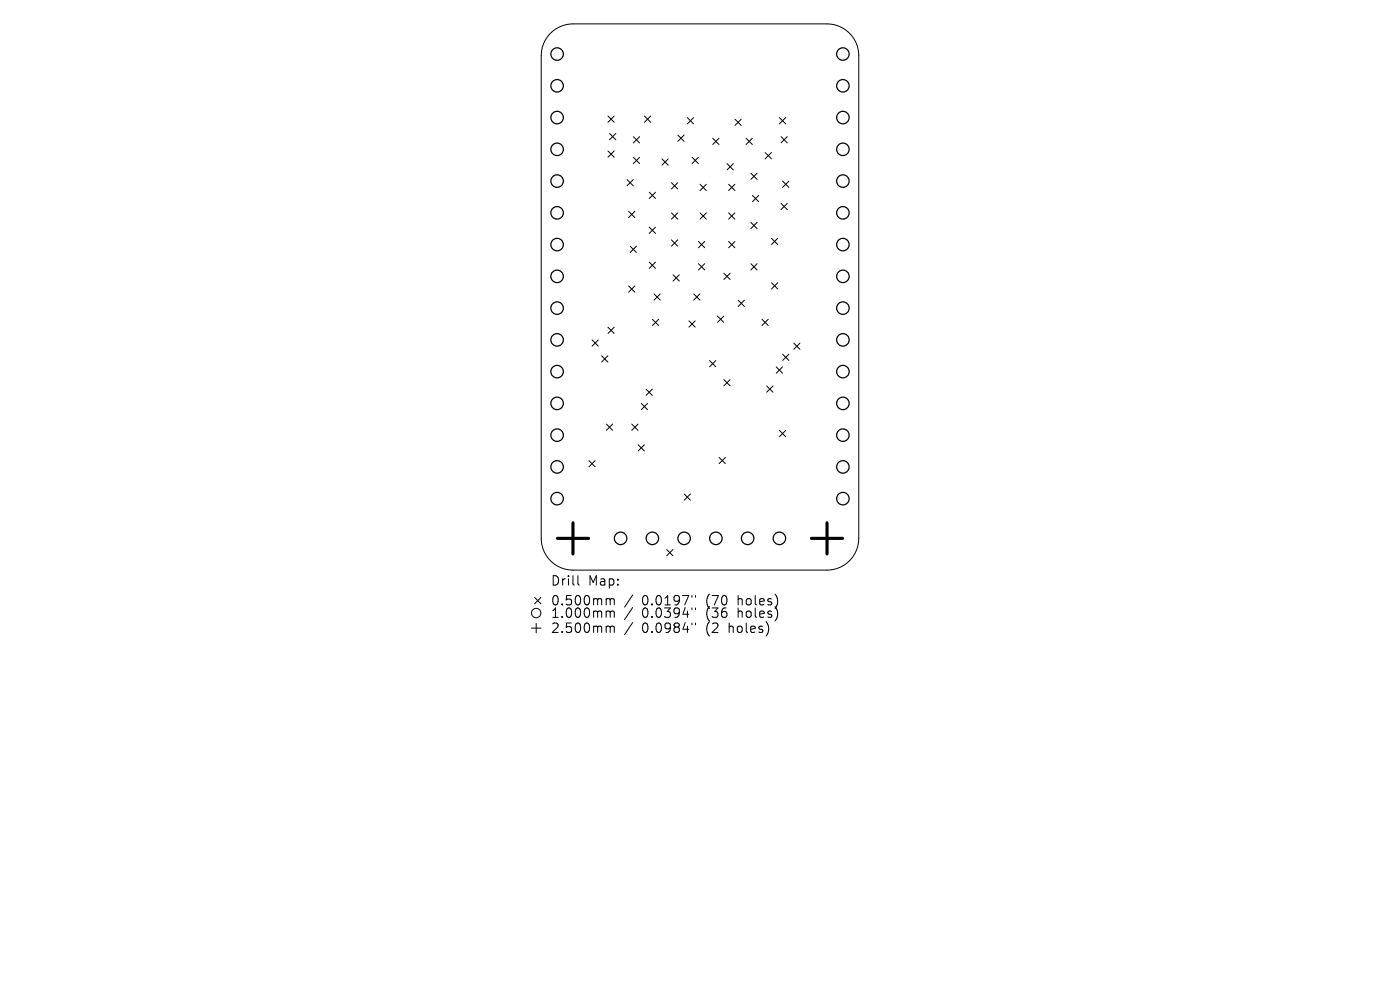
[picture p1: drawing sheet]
<svg xmlns="http://www.w3.org/2000/svg" width="297mm" height="210mm" viewBox="0 0 297 210" stroke-linecap="round" stroke-linejoin="round" font-family="sans-serif">
<defs><g id="words">
<g font-size="2.8">
<text x="116.8" y="124.5">Drill</text>
<text x="124.8" y="124.5">Map:</text>
<text x="116.8" y="128.7">0.500mm</text>
<text x="116.8" y="131.3">1.000mm</text>
<text x="136.2" y="128.7">0.0197&quot;</text>
<text x="136.2" y="131.3">0.0394&quot;</text>
<text x="149.9" y="128.7">(70</text>
<text x="149.9" y="131.3">(36</text>
<text x="156.8" y="128.7">holes)</text>
<text x="156.8" y="131.3">holes)</text>
<text x="116.8" y="134.5">2.500mm</text>
<text x="136.2" y="134.5">0.0984&quot;</text>
<text x="149.9" y="134.5">(2</text>
<text x="154.9" y="134.5">holes)</text>
</g>
</g></defs>
<g fill="none" stroke="#000" stroke-width=".21">
<path d="M116.6 7.2a6.7 6.7 0 0 1 5-2.1h53.8a6.7 6.7 0 0 1 6.8 6.7v102.4a6.7 6.7 0 0 1-6.8 6.7h-53.8a6.7 6.7 0 0 1-6.8-6.7v-102.4a6.7 6.7 0 0 1 1.8-4.6zM129 24.6l1.3 1.3M129 32l1.3 1.3M129.3 28.3l1.3 1.3M130.3 24.6l-1.3 1.3M130.3 32l-1.3 1.3M130.6 28.3l-1.3 1.3M133 38.1l1.3 1.3M134.3 38.1l-1.3 1.3M134.4 29l1.3 1.3M134.4 33.4l1.3 1.3M135.7 29l-1.3 1.3"/>
<path d="M135.7 33.4l-1.3 1.3M136.7 24.6l1.3 1.3M138 24.6l-1.3 1.3M140.4 33.7l1.4 1.3M141.8 33.7l-1.4 1.3M142.4 38.8l1.4 1.3M143.8 38.8l-1.4 1.3M143.8 28.7l1.3 1.3M145.1 28.7l-1.3 1.3M145.8 25l1.3 1.3M146.8 33.4l1.4 1.3M147.1 25l-1.3 1.3"/>
<path d="M148.2 33.4l-1.4 1.3M148.5 39.1l1.3 1.3M149.8 39.1l-1.3 1.3M151.2 29.3l1.3 1.4M152.5 29.3l-1.3 1.4M154.2 34.7l1.4 1.3M154.6 39.1l1.3 1.3M155.6 34.7l-1.4 1.3M155.9 39.1l-1.3 1.3M155.9 25.3l1.3 1.3M157.2 25.3l-1.3 1.3M158.3 29.3l1.3 1.4"/>
<path d="M159.3 36.7l1.3 1.4M159.6 29.3l-1.3 1.4M160.6 36.7l-1.3 1.4M162.3 32.4l1.3 1.3M163.6 32.4l-1.3 1.3M165.4 25l1.3 1.3M165.7 29l1.3 1.3M166 38.4l1.4 1.3M166.7 25l-1.3 1.3M167 29l-1.3 1.3M167.4 38.4l-1.4 1.3M133.4 44.8l1.3 1.3"/>
<path d="M133.7 52.2l1.3 1.4M134.7 44.8l-1.3 1.3M135 52.2l-1.3 1.4M137.7 40.8l1.4 1.3M137.7 48.2l1.4 1.3M137.7 55.6l1.4 1.3M139.1 48.2l-1.4 1.3M139.1 40.8l-1.4 1.3M139.1 55.6l-1.4 1.3M142.4 45.2l1.4 1.3M142.4 50.9l1.4 1.3M142.8 58.3l1.3 1.3"/>
<path d="M143.8 50.9l-1.4 1.3M143.8 45.2l-1.4 1.3M144.1 58.3l-1.3 1.3M148.2 51.2l1.3 1.3M148.2 55.9l1.3 1.4M148.5 45.2l1.3 1.3M149.5 51.2l-1.3 1.3M149.5 55.9l-1.3 1.4M149.8 45.2l-1.3 1.3M153.6 58l1.3 1.3M154.6 45.2l1.3 1.3M154.6 51.2l1.3 1.3"/>
<path d="M154.9 58l-1.3 1.3M155.9 45.2l-1.3 1.3M155.9 51.2l-1.3 1.3M159.3 55.9l1.3 1.4M159.3 47.2l1.3 1.3M159.6 41.5l1.4 1.3M160.6 47.2l-1.3 1.3M160.6 55.9l-1.3 1.4M161 41.5l-1.4 1.3M163.7 50.5l1.3 1.4M163.7 60l1.3 1.3M165 50.5l-1.3 1.4"/>
<path d="M165 60l-1.3 1.3M165.7 43.1l1.3 1.4M167 43.1l-1.3 1.4M125.6 72.1l1.3 1.3M126.9 72.1l-1.3 1.3M127.6 75.5l1.4 1.3M129 75.5l-1.4 1.3M129 69.4l1.3 1.3M130.3 69.4l-1.3 1.3M133.4 60.7l1.3 1.3M134.7 60.7l-1.3 1.3M138.4 67.7l1.3 1.4"/>
<path d="M138.7 62.3l1.4 1.4M139.7 67.7l-1.3 1.4M140.1 62.3l-1.4 1.4M146.2 68.1l1.3 1.3M147.2 62.3l1.3 1.4M147.5 68.1l-1.3 1.3M148.5 62.3l-1.3 1.4M150.5 76.5l1.4 1.3M151.9 76.5l-1.4 1.3M152.2 67.1l1.3 1.3M153.5 67.1l-1.3 1.3M156.6 63.7l1.3 1.3"/>
<path d="M157.9 63.7l-1.3 1.3M161.6 67.7l1.4 1.4M163 67.7l-1.4 1.4M164.7 77.8l1.3 1.4M166 77.8l-1.3 1.4M166 75.1l1.4 1.4M167.4 75.1l-1.4 1.4M168.4 72.8l1.3 1.3M169.7 72.8l-1.3 1.3M124.9 97.7l1.4 1.3M126.3 97.7l-1.4 1.3M128.6 90l1.4 1.3"/>
<path d="M130 90l-1.4 1.3M134 90l1.4 1.3M135.4 90l-1.4 1.3M135.4 94.3l1.3 1.4M136 85.6l1.4 1.3M136.7 94.3l-1.3 1.4M137.1 82.5l1.3 1.4M137.4 85.6l-1.4 1.3M138.4 82.5l-1.3 1.4M152.6 97l1.3 1.4M153.6 80.5l1.3 1.4M153.9 97l-1.3 1.4"/>
<path d="M154.9 80.5l-1.3 1.4M162.7 81.9l1.3 1.3M164 81.9l-1.3 1.3M165.4 91.3l1.3 1.3M166.7 91.3l-1.3 1.3M141.4 116.6l1.4 1.3M142.8 116.6l-1.4 1.3M145.1 104.8l1.4 1.3M146.5 104.8l-1.4 1.3M112.8 133.2h2M113.4 126.7l1.4 1.4M113.8 132.2v2"/>
<path d="M114.8 126.7l-1.4 1.4M122.6 122.1v1.7l.3 .3M128.9 127l.5 .1 .1 .2M128.9 129.6h.3l.3 .3M128.9 132.8l.5 .1 .1 .2M129.5 127.3l.2-.3 .5 .1 .1 1.2M129.5 127.3v1M129.5 129.9v1.1M129.5 133.1v1.1M129.5 129.9l.2-.3 .5 .1 .1 1.3M129.5 133.1l.2-.3 .5 .1 .1 1.3M134.2 126.2l-1.7 2.6"/>
<path d="M134.2 128.9l-1.7 2.5M134.2 132.1l-1.7 2.5M146.8 126.3v.4M146.8 129v.3M146.8 132.2v.3M147.5 126.3v.4M147.5 129v.3M147.5 132.2v.3"/>
<circle cx="113.8" cy="130" r="1"/>
</g>
<g fill="none" stroke="#000" stroke-width=".27">
<circle cx="118.2" cy="11.5" r="1.33"/>
<circle cx="118.2" cy="18.2" r="1.33"/>
<circle cx="178.8" cy="11.5" r="1.33"/>
<circle cx="178.8" cy="18.2" r="1.33"/>
<circle cx="118.2" cy="24.9" r="1.33"/>
<circle cx="118.2" cy="38.4" r="1.33"/>
<circle cx="118.2" cy="31.7" r="1.33"/>
<circle cx="178.8" cy="24.9" r="1.33"/>
<circle cx="178.8" cy="38.4" r="1.33"/>
<circle cx="178.8" cy="31.7" r="1.33"/>
<circle cx="118.2" cy="51.9" r="1.33"/>
<circle cx="118.2" cy="45.1" r="1.33"/>
<circle cx="118.2" cy="58.6" r="1.33"/>
<circle cx="178.8" cy="51.9" r="1.33"/>
<circle cx="178.8" cy="45.1" r="1.33"/>
<circle cx="178.8" cy="58.6" r="1.33"/>
<circle cx="118.2" cy="72.1" r="1.33"/>
<circle cx="118.2" cy="65.4" r="1.33"/>
<circle cx="118.2" cy="78.8" r="1.33"/>
<circle cx="178.8" cy="72.1" r="1.33"/>
<circle cx="178.8" cy="65.4" r="1.33"/>
<circle cx="178.8" cy="78.8" r="1.33"/>
<circle cx="118.2" cy="99" r="1.33"/>
<circle cx="118.2" cy="85.6" r="1.33"/>
<circle cx="118.2" cy="92.3" r="1.33"/>
<circle cx="178.8" cy="85.6" r="1.33"/>
<circle cx="178.8" cy="99" r="1.33"/>
<circle cx="178.8" cy="92.3" r="1.33"/>
<circle cx="118.2" cy="105.8" r="1.33"/>
<circle cx="131.7" cy="114.2" r="1.33"/>
<circle cx="138.4" cy="114.2" r="1.33"/>
<circle cx="145.1" cy="114.2" r="1.33"/>
<circle cx="151.9" cy="114.2" r="1.33"/>
<circle cx="158.6" cy="114.2" r="1.33"/>
<circle cx="165.3" cy="114.2" r="1.33"/>
<circle cx="178.8" cy="105.8" r="1.33"/>
</g>
<path d="M118.2 114.2h6.7M121.6 110.9v6.6M172.1 114.2h6.7M175.4 110.9v6.6" fill="none" stroke="#000" stroke-width=".66"/>
<use href="#words"/>
</svg>
